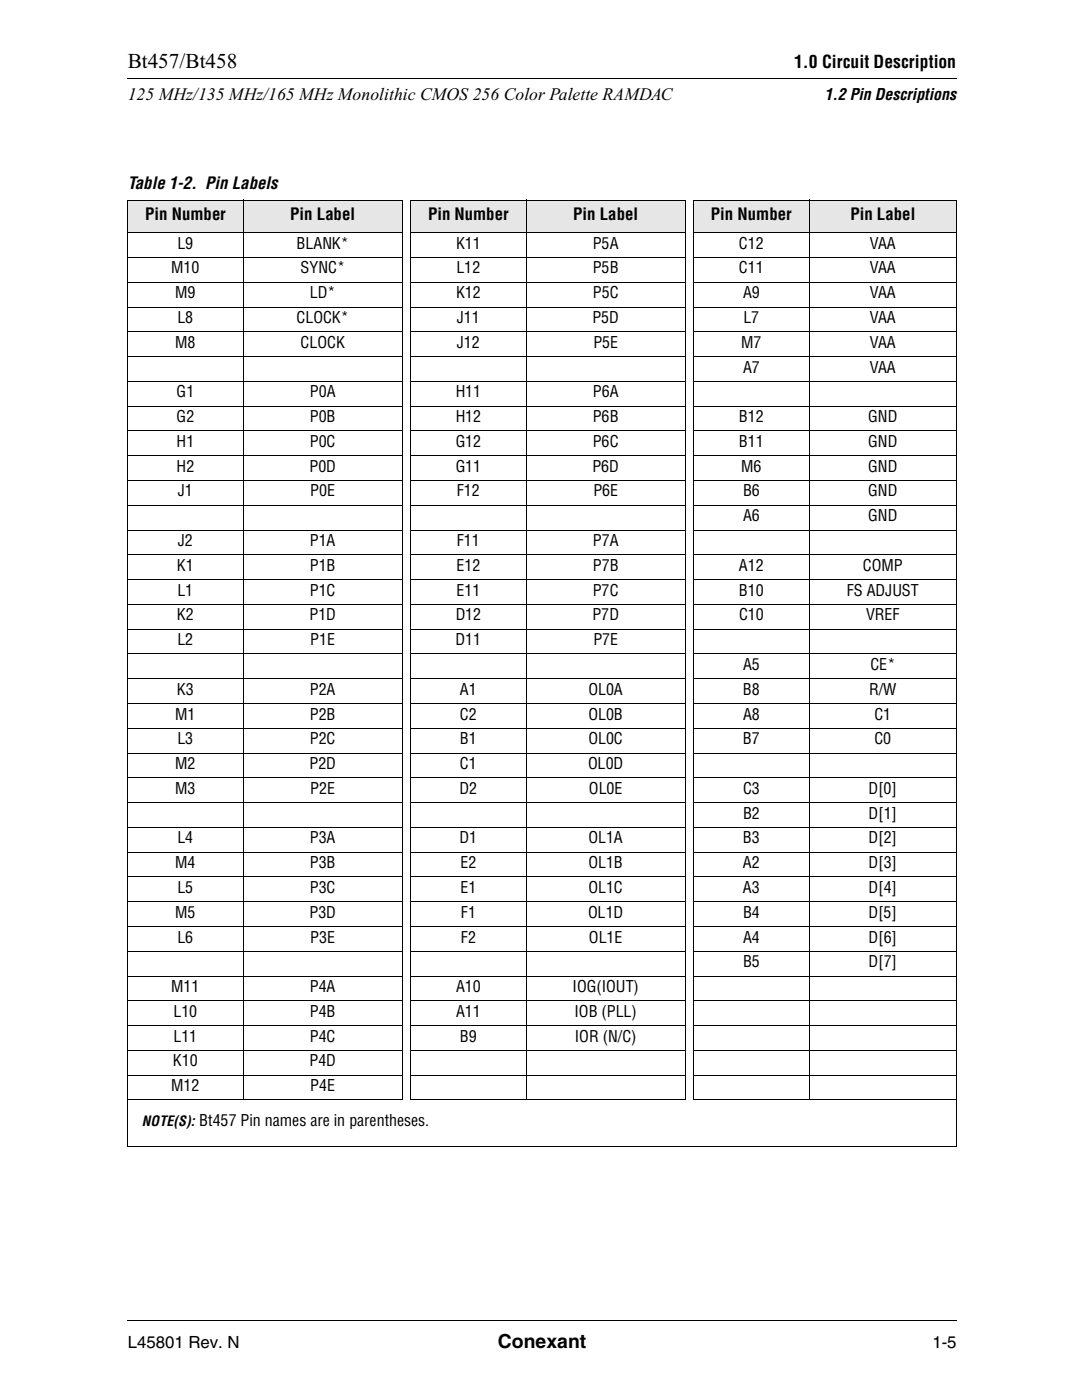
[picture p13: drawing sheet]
<svg xmlns="http://www.w3.org/2000/svg" width="216mm" height="279mm" viewBox="0 0 216 279" stroke-linecap="round" stroke-linejoin="round" font-family="sans-serif">
<defs><g id="words">
<text font-size="4.2" x="25.4" y="13.6">Bt457/Bt458</text>
<text font-size="3.9" x="99.1" y="268.6">Conexant</text>
<g font-size="3.5">
<text x="158.1" y="13.6">1.0 Circuit Description</text>
<text x="25.4" y="19.9">125 MHz/135 MHz/165 MHz Monolithic CMOS 256 Color Palette RAMDAC</text>
</g>
<g font-size="3.3">
<text x="25.4" y="37.7">Table 1-2. Pin Labels</text>
<text x="28.9" y="43.9">Pin Number</text>
<text x="57.8" y="43.9">Pin Label</text>
<text x="85.2" y="43.9">Pin Number</text>
<text x="114.2" y="43.9">Pin Label</text>
<text x="141.6" y="43.9">Pin Number</text>
<text x="169.4" y="43.9">Pin Label</text>
<text x="25.4" y="268.6">L45801 Rev. N</text>
<text x="185.7" y="268.6">1-5</text>
</g>
<g font-size="3.2">
<text x="164.2" y="19.9">1.2 Pin Descriptions</text>
<text x="35.3" y="49.6">L9</text>
<text x="59.1" y="49.6">BLANK*</text>
<text x="90.8" y="49.6">K11</text>
<text x="118.1" y="49.6">P5A</text>
<text x="147.2" y="49.6">C12</text>
<text x="173.3" y="49.6">VAA</text>
<text x="34.1" y="54.5">M10</text>
<text x="34.9" y="59.4">M9</text>
<text x="59.9" y="54.5">SYNC*</text>
<text x="61.7" y="59.4">LD*</text>
<text x="90.8" y="59.4">K12</text>
<text x="90.9" y="54.5">L12</text>
<text x="118.1" y="54.5">P5B</text>
<text x="118.1" y="59.4">P5C</text>
<text x="147.2" y="54.5">C11</text>
<text x="148" y="59.4">A9</text>
<text x="173.3" y="54.5">VAA</text>
<text x="173.3" y="59.4">VAA</text>
<text x="35.3" y="64.4">L8</text>
<text x="59.1" y="64.4">CLOCK*</text>
<text x="91" y="64.4">J11</text>
<text x="118" y="64.4">P5D</text>
<text x="148.1" y="64.4">L7</text>
<text x="173.3" y="64.4">VAA</text>
<text x="34.9" y="69.3">M8</text>
<text x="59.9" y="69.3">CLOCK</text>
<text x="91" y="69.3">J12</text>
<text x="118.2" y="69.3">P5E</text>
<text x="147.6" y="69.3">M7</text>
<text x="173.3" y="69.3">VAA</text>
<text x="148" y="74.2">A7</text>
<text x="173.3" y="74.2">VAA</text>
<text x="35.2" y="79.2">G1</text>
<text x="61.7" y="79.2">P0A</text>
<text x="90.8" y="79.2">H11</text>
<text x="118.1" y="79.2">P6A</text>
<text x="35.2" y="84.1">G2</text>
<text x="35.2" y="89.1">H1</text>
<text x="61.7" y="84.1">P0B</text>
<text x="61.7" y="89.1">P0C</text>
<text x="90.8" y="84.1">H12</text>
<text x="90.8" y="89.1">G12</text>
<text x="118.1" y="84.1">P6B</text>
<text x="118.1" y="89.1">P6C</text>
<text x="147.2" y="84.1">B12</text>
<text x="147.2" y="89.1">B11</text>
<text x="172.9" y="84.1">GND</text>
<text x="172.9" y="89.1">GND</text>
<text x="35.2" y="94">H2</text>
<text x="61.6" y="94">P0D</text>
<text x="90.8" y="94">G11</text>
<text x="118" y="94">P6D</text>
<text x="147.6" y="94">M6</text>
<text x="172.9" y="94">GND</text>
<text x="35.4" y="98.9">J1</text>
<text x="61.8" y="98.9">P0E</text>
<text x="91" y="98.9">F12</text>
<text x="118.2" y="98.9">P6E</text>
<text x="148" y="98.9">B6</text>
<text x="172.9" y="98.9">GND</text>
<text x="148" y="103.9">A6</text>
<text x="172.9" y="103.9">GND</text>
<text x="35.3" y="113.8">K1</text>
<text x="35.4" y="108.8">J2</text>
<text x="61.7" y="108.8">P1A</text>
<text x="61.7" y="113.8">P1B</text>
<text x="90.9" y="113.8">E12</text>
<text x="91" y="108.8">F11</text>
<text x="118.1" y="108.8">P7A</text>
<text x="118.1" y="113.8">P7B</text>
<text x="147.2" y="113.8">A12</text>
<text x="171.9" y="113.8">COMP</text>
<text x="35.3" y="118.7">L1</text>
<text x="61.7" y="118.7">P1C</text>
<text x="90.9" y="118.7">E11</text>
<text x="118.1" y="118.7">P7C</text>
<text x="147.2" y="118.7">B10</text>
<text x="168.6" y="118.7">FS ADJUST</text>
<text x="35.3" y="123.7">K2</text>
<text x="61.6" y="123.7">P1D</text>
<text x="90.8" y="123.7">D12</text>
<text x="118" y="123.7">P7D</text>
<text x="147.2" y="123.7">C10</text>
<text x="172.5" y="123.7">VREF</text>
<text x="35.3" y="128.6">L2</text>
<text x="61.8" y="128.6">P1E</text>
<text x="90.7" y="128.6">D11</text>
<text x="118.2" y="128.6">P7E</text>
<text x="148" y="133.5">A5</text>
<text x="173.4" y="133.5">CE*</text>
<text x="34.9" y="143.4">M1</text>
<text x="35.3" y="138.5">K3</text>
<text x="61.7" y="138.5">P2A</text>
<text x="61.7" y="143.4">P2B</text>
<text x="91.6" y="138.5">A1</text>
<text x="91.6" y="143.4">C2</text>
<text x="117.2" y="138.5">OL0A</text>
<text x="117.2" y="143.4">OL0B</text>
<text x="148" y="138.5">B8</text>
<text x="148" y="143.4">A8</text>
<text x="173.1" y="138.5">R/W</text>
<text x="174.1" y="143.4">C1</text>
<text x="35.3" y="148.3">L3</text>
<text x="61.7" y="148.3">P2C</text>
<text x="91.6" y="148.3">B1</text>
<text x="117.2" y="148.3">OL0C</text>
<text x="148" y="148.3">B7</text>
<text x="174.1" y="148.3">C0</text>
<text x="34.9" y="153.3">M2</text>
<text x="61.6" y="153.3">P2D</text>
<text x="91.6" y="153.3">C1</text>
<text x="117.1" y="153.3">OL0D</text>
<text x="34.9" y="158.2">M3</text>
<text x="61.8" y="158.2">P2E</text>
<text x="91.5" y="158.2">D2</text>
<text x="117.3" y="158.2">OL0E</text>
<text x="148" y="158.2">C3</text>
<text x="173" y="158.2">D[0]</text>
<text x="148" y="163.1">B2</text>
<text x="173" y="163.1">D[1]</text>
<text x="34.9" y="173.1">M4</text>
<text x="35.3" y="168.1">L4</text>
<text x="61.7" y="173.1">P3B</text>
<text x="61.7" y="168.1">P3A</text>
<text x="91.5" y="168.1">D1</text>
<text x="91.7" y="173.1">E2</text>
<text x="117.2" y="173.1">OL1B</text>
<text x="117.2" y="168.1">OL1A</text>
<text x="148" y="173.1">A2</text>
<text x="148" y="168.1">B3</text>
<text x="173" y="168.1">D[2]</text>
<text x="173" y="173.1">D[3]</text>
<text x="35.3" y="178">L5</text>
<text x="61.7" y="178">P3C</text>
<text x="91.7" y="178">E1</text>
<text x="117.2" y="178">OL1C</text>
<text x="148" y="178">A3</text>
<text x="173" y="178">D[4]</text>
<text x="34.9" y="182.9">M5</text>
<text x="61.6" y="182.9">P3D</text>
<text x="91.8" y="182.9">F1</text>
<text x="117.1" y="182.9">OL1D</text>
<text x="148" y="182.9">B4</text>
<text x="173" y="182.9">D[5]</text>
<text x="35.3" y="187.9">L6</text>
<text x="61.8" y="187.9">P3E</text>
<text x="91.8" y="187.9">F2</text>
<text x="117.3" y="187.9">OL1E</text>
<text x="148" y="187.9">A4</text>
<text x="173" y="187.9">D[6]</text>
<text x="34.1" y="197.7">M11</text>
<text x="61.7" y="197.7">P4A</text>
<text x="90.8" y="197.7">A10</text>
<text x="114" y="197.7">IOG(IOUT)</text>
<text x="148" y="192.8">B5</text>
<text x="173" y="192.8">D[7]</text>
<text x="34.5" y="202.7">L10</text>
<text x="61.7" y="202.7">P4B</text>
<text x="90.8" y="202.7">A11</text>
<text x="114.4" y="202.7">IOB (PLL)</text>
<text x="34.5" y="207.6">L11</text>
<text x="61.7" y="207.6">P4C</text>
<text x="91.6" y="207.6">B9</text>
<text x="114.5" y="207.6">IOR (N/C)</text>
<text x="34.4" y="212.6">K10</text>
<text x="61.6" y="212.6">P4D</text>
<text x="34.1" y="217.5">M12</text>
<text x="61.8" y="217.5">P4E</text>
<text x="39.7" y="224.5">Bt457 Pin names are in parentheses.</text>
</g>
<text font-size="2.8" x="28.3" y="224.5">NOTE(S):</text>
</g></defs>
<path d="M25.4 15.5l.1 .2zM190.5 15.5l.1 .2zM25.3 263.1l.1 .2zM190.5 263.1l.1 .2z" fill="#000"/>
<path d="M25.5 15.6h165M25.4 263.2h165.1" fill="none" stroke="#000" stroke-width=".2"/>
<g fill="#e6e6e6">
<path d="M25.4 39.9h23v6.5h-23z"/>
<path d="M48.4 39.9h31.7v6.5h-31.7z"/>
<path d="M81.8 39.9h23v6.5h-23z"/>
<path d="M104.8 39.9h31.6v6.5h-31.6z"/>
<path d="M138.1 39.9h23v6.5h-23z"/>
<path d="M161.2 39.9h29.3v6.5h-29.3z"/>
</g>
<g fill="none" stroke="#000" stroke-width=".2">
<path d="M25.3 39.9h54.9M25.4 40v188.3M48.4 39.8v179.5M80.1 40v179.2M81.7 39.9h54.9M81.8 40v179.2M104.8 39.8v179.5M136.5 40v179.2M138 39.9h52.6M138.1 40v179.2M161.2 39.8v179.5M190.5 40v188.3"/>
<path d="M25.3 46.4h54.9M25.3 51.3h54.9M25.3 56.3h54.9M81.7 46.4h54.9M81.7 51.3h54.9M81.7 56.3h54.9M138 46.4h52.6M138 51.3h52.6M138 56.3h52.6M25.3 61.2h54.9M25.3 66.1h54.9M25.3 71.1h54.9"/>
<path d="M25.3 76h54.9M81.7 61.2h54.9M81.7 66.1h54.9M81.7 71.1h54.9M81.7 76h54.9M138 61.2h52.6M138 66.1h52.6M138 71.1h52.6M138 76h52.6M25.3 80.9h54.9M25.3 85.9h54.9M25.3 90.8h54.9"/>
<path d="M25.3 95.8h54.9M81.7 80.9h54.9M81.7 85.9h54.9M81.7 90.8h54.9M81.7 95.8h54.9M138 80.9h52.6M138 85.9h52.6M138 90.8h52.6M138 95.8h52.6M25.3 100.7h54.9M25.3 105.7h54.9M25.3 110.6h54.9"/>
<path d="M25.3 115.5h54.9M81.7 100.7h54.9M81.7 105.7h54.9M81.7 110.6h54.9M81.7 115.5h54.9M138 100.7h52.6M138 105.7h52.6M138 110.6h52.6M138 115.5h52.6M25.3 120.5h54.9M25.3 125.4h54.9M25.3 130.3h54.9"/>
<path d="M25.3 135.3h54.9M81.7 120.5h54.9M81.7 125.4h54.9M81.7 130.3h54.9M81.7 135.3h54.9M138 120.5h52.6M138 125.4h52.6M138 130.3h52.6M138 135.3h52.6M25.3 140.2h54.9M25.3 145.2h54.9M25.3 150.1h54.9"/>
<path d="M25.3 155.1h54.9M25.3 160h54.9M81.7 140.2h54.9M81.7 145.2h54.9M81.7 150.1h54.9M81.7 155.1h54.9M81.7 160h54.9M138 140.2h52.6M138 145.2h52.6M138 150.1h52.6M138 155.1h52.6M138 160h52.6"/>
<path d="M25.3 164.9h54.9M25.3 169.9h54.9M25.3 174.8h54.9M25.3 179.7h54.9M81.7 164.9h54.9M81.7 169.9h54.9M81.7 174.8h54.9M81.7 179.7h54.9M138 164.9h52.6M138 169.9h52.6M138 174.8h52.6M138 179.7h52.6"/>
<path d="M25.3 184.7h54.9M25.3 189.6h54.9M25.3 194.6h54.9M25.3 199.5h54.9M81.7 184.7h54.9M81.7 189.6h54.9M81.7 194.6h54.9M81.7 199.5h54.9M138 184.7h52.6M138 189.6h52.6M138 194.6h52.6M138 199.5h52.6"/>
<path d="M25.3 204.4h54.9M25.3 209.4h54.9M25.3 214.3h54.9M25.3 219.2h54.9M81.7 204.4h54.9M81.7 209.4h54.9M81.7 214.3h54.9M81.7 219.2h54.9M138 204.4h52.6M138 209.4h52.6M138 214.3h52.6M138 219.2h52.6"/>
<path d="M25.3 228.4h165.3"/>
</g>
<use href="#words"/>
</svg>
